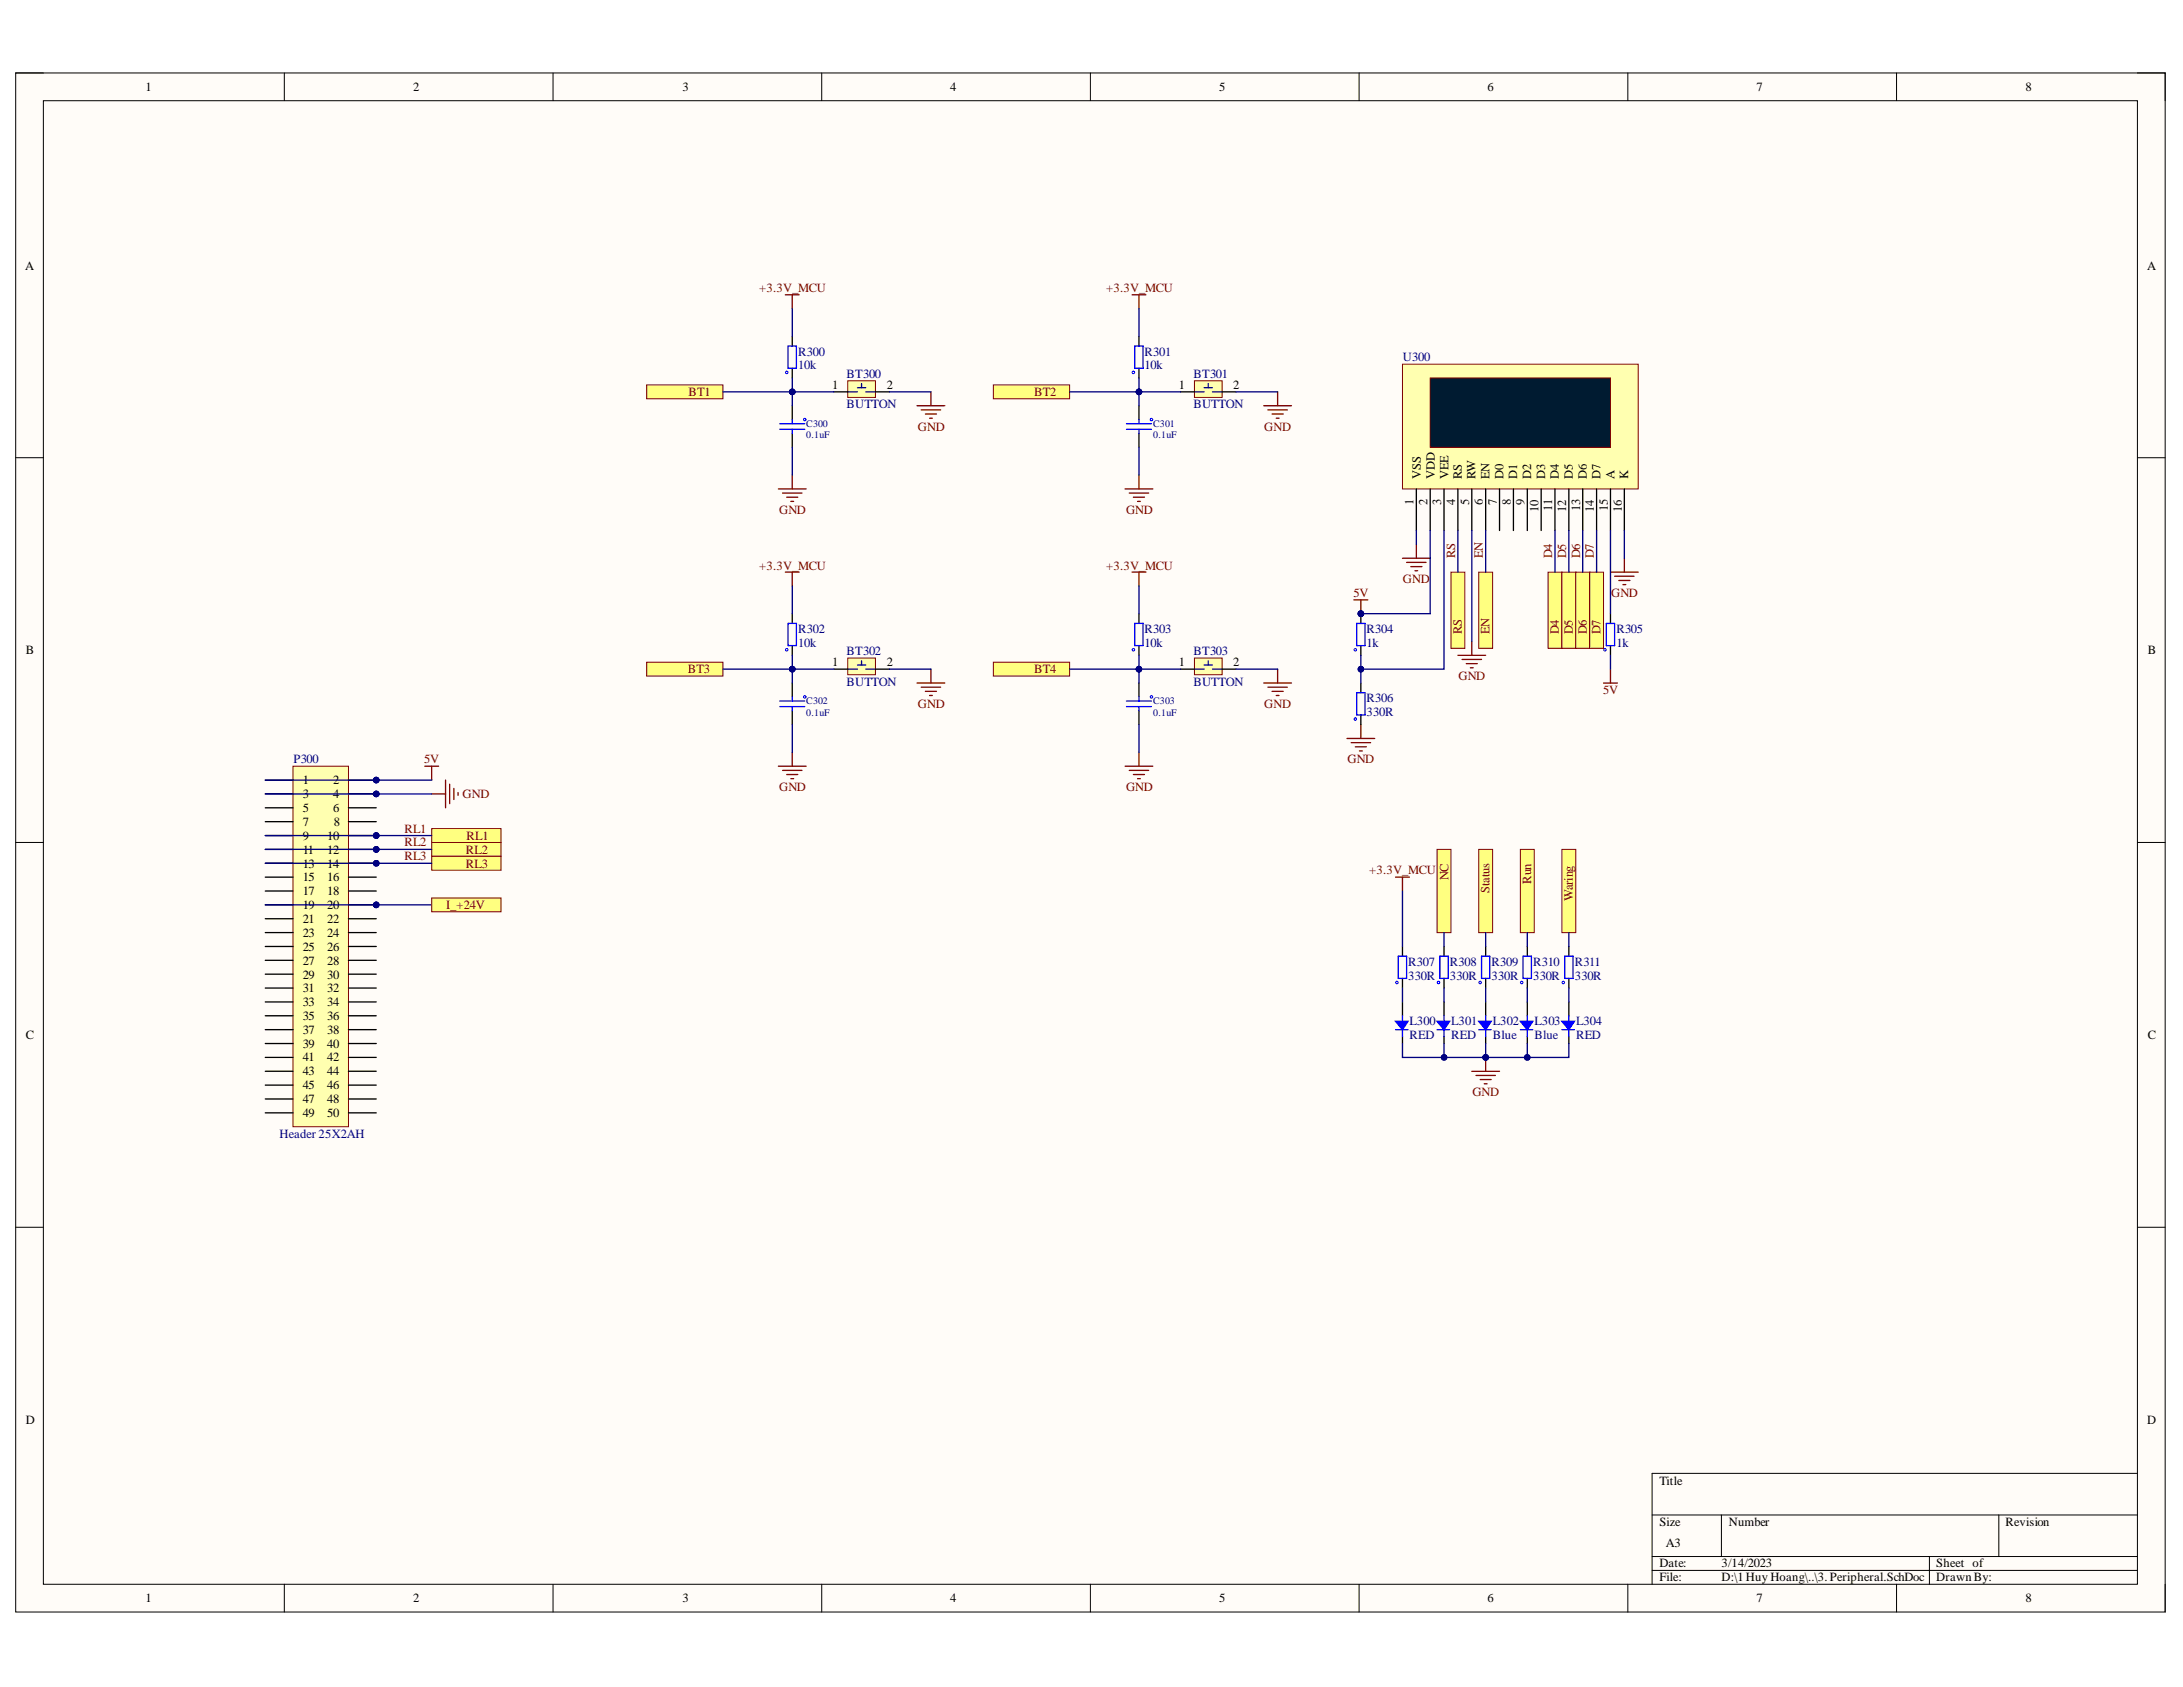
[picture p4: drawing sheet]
<svg xmlns="http://www.w3.org/2000/svg" width="279mm" height="216mm" viewBox="0 0 279 216" stroke-linecap="round" stroke-linejoin="round" font-family="sans-serif">
<defs><g id="words">
<g font-size="1.6">
<text x="18.6" y="11.7">1</text>
<text x="52.9" y="11.7">2</text>
<text x="87.4" y="11.7">3</text>
<text x="121.6" y="11.7">4</text>
<text x="156.1" y="11.7">5</text>
<text x="190.4" y="11.7">6</text>
<text x="224.8" y="11.7">7</text>
<text x="259.2" y="11.7">8</text>
<text x="3.2" y="34.5">A</text>
<text x="274.8" y="34.5">A</text>
<text x="106.5" y="49.8">1</text>
<text x="113.5" y="49.8">2</text>
<text x="150.9" y="49.8">1</text>
<text x="157.8" y="49.8">2</text>
<text x="180.9" y="64.6" transform="rotate(-90 180.9 64.6)">1</text>
<text x="181.8" y="61.3" transform="rotate(-90 181.8 61.3)">VSS</text>
<text x="182.7" y="64.7" transform="rotate(-90 182.7 64.7)">2</text>
<text x="183.6" y="61.3" transform="rotate(-90 183.6 61.3)">VDD</text>
<text x="184.5" y="64.7" transform="rotate(-90 184.5 64.7)">3</text>
<text x="185.4" y="61.3" transform="rotate(-90 185.4 61.3)">VEE</text>
<text x="186.2" y="64.7" transform="rotate(-90 186.2 64.7)">4</text>
<text x="187.1" y="61.3" transform="rotate(-90 187.1 61.3)">RS</text>
<text x="188" y="64.7" transform="rotate(-90 188 64.7)">5</text>
<text x="188.9" y="61.3" transform="rotate(-90 188.9 61.3)">RW</text>
<text x="189.8" y="64.7" transform="rotate(-90 189.8 64.7)">6</text>
<text x="190.6" y="61.3" transform="rotate(-90 190.6 61.3)">EN</text>
<text x="191.6" y="64.7" transform="rotate(-90 191.6 64.7)">7</text>
<text x="192.4" y="61.3" transform="rotate(-90 192.4 61.3)">D0</text>
<text x="193.4" y="64.7" transform="rotate(-90 193.4 64.7)">8</text>
<text x="194.2" y="61.3" transform="rotate(-90 194.2 61.3)">D1</text>
<text x="195.1" y="64.7" transform="rotate(-90 195.1 64.7)">9</text>
<text x="196" y="61.3" transform="rotate(-90 196 61.3)">D2</text>
<text x="196.9" y="65.5" transform="rotate(-90 196.9 65.5)">10</text>
<text x="197.7" y="61.3" transform="rotate(-90 197.7 61.3)">D3</text>
<text x="198.7" y="65.4" transform="rotate(-90 198.7 65.4)">11</text>
<text x="199.5" y="61.3" transform="rotate(-90 199.5 61.3)">D4</text>
<text x="200.5" y="65.5" transform="rotate(-90 200.5 65.5)">12</text>
<text x="201.3" y="61.3" transform="rotate(-90 201.3 61.3)">D5</text>
<text x="202.2" y="65.5" transform="rotate(-90 202.2 65.5)">13</text>
<text x="203.1" y="61.3" transform="rotate(-90 203.1 61.3)">D6</text>
<text x="204" y="65.5" transform="rotate(-90 204 65.5)">14</text>
<text x="204.9" y="61.3" transform="rotate(-90 204.9 61.3)">D7</text>
<text x="205.8" y="65.5" transform="rotate(-90 205.8 65.5)">15</text>
<text x="206.6" y="61.3" transform="rotate(-90 206.6 61.3)">A</text>
<text x="207.6" y="65.5" transform="rotate(-90 207.6 65.5)">16</text>
<text x="208.4" y="61.3" transform="rotate(-90 208.4 61.3)">K</text>
<text x="3.3" y="83.7">B</text>
<text x="274.9" y="83.7">B</text>
<text x="106.5" y="85.2">1</text>
<text x="113.5" y="85.2">2</text>
<text x="150.9" y="85.2">1</text>
<text x="157.8" y="85.2">2</text>
<text x="38.7" y="100.4">1</text>
<text x="42.6" y="100.4">2</text>
<text x="38.7" y="102.2">3</text>
<text x="38.7" y="103.9">5</text>
<text x="38.7" y="105.7">7</text>
<text x="38.7" y="107.5">9</text>
<text x="41.9" y="107.5">10</text>
<text x="42.6" y="102.2">4</text>
<text x="42.6" y="103.9">6</text>
<text x="42.7" y="105.7">8</text>
<text x="38.7" y="109.3">11</text>
<text x="38.7" y="111">13</text>
<text x="38.7" y="112.8">15</text>
<text x="41.9" y="109.3">12</text>
<text x="41.9" y="111">14</text>
<text x="41.9" y="112.8">16</text>
<text x="38.7" y="114.6">17</text>
<text x="38.7" y="116.4">19</text>
<text x="38.7" y="118.1">21</text>
<text x="38.7" y="119.9">23</text>
<text x="41.9" y="114.6">18</text>
<text x="41.9" y="116.4">20</text>
<text x="41.9" y="118.1">22</text>
<text x="41.9" y="119.9">24</text>
<text x="38.7" y="121.7">25</text>
<text x="38.7" y="123.5">27</text>
<text x="38.7" y="125.2">29</text>
<text x="41.9" y="121.7">26</text>
<text x="41.9" y="123.5">28</text>
<text x="41.9" y="125.2">30</text>
<text x="38.7" y="127">31</text>
<text x="38.7" y="128.8">33</text>
<text x="38.7" y="130.6">35</text>
<text x="41.9" y="127">32</text>
<text x="41.9" y="128.8">34</text>
<text x="41.9" y="130.6">36</text>
<text x="3.3" y="132.9">C</text>
<text x="38.7" y="132.3">37</text>
<text x="38.7" y="134.1">39</text>
<text x="38.7" y="135.8">41</text>
<text x="38.7" y="137.6">43</text>
<text x="41.9" y="132.3">38</text>
<text x="41.9" y="134.1">40</text>
<text x="41.9" y="135.8">42</text>
<text x="41.9" y="137.6">44</text>
<text x="274.9" y="132.9">C</text>
<text x="38.7" y="139.4">45</text>
<text x="38.7" y="141.1">47</text>
<text x="38.7" y="142.9">49</text>
<text x="41.9" y="139.4">46</text>
<text x="41.9" y="141.1">48</text>
<text x="41.9" y="142.9">50</text>
<text x="3.3" y="182.2">D</text>
<text x="274.8" y="182.2">D</text>
<text x="212.4" y="190">Title</text>
<text x="212.4" y="195.2">Size</text>
<text x="213.2" y="198">A3</text>
<text x="221.3" y="195.2">Number</text>
<text x="256.7" y="195.2">Revision</text>
<text x="212.4" y="200.6">Date:</text>
<text x="212.4" y="202.4">File:</text>
<text x="220.3" y="200.6">3/14/2023</text>
<text x="220.3" y="202.4">D:\1 Huy Hoang\..\3. Peripheral.SchDoc</text>
<text x="247.8" y="200.6">Sheet of</text>
<text x="247.8" y="202.4">Drawn By:</text>
<text x="18.6" y="205.1">1</text>
<text x="52.9" y="205.1">2</text>
<text x="87.4" y="205.1">3</text>
<text x="121.6" y="205.1">4</text>
<text x="156.1" y="205.1">5</text>
<text x="190.4" y="205.1">6</text>
<text x="224.8" y="205.1">7</text>
<text x="259.2" y="205.1">8</text>
</g>
<g font-size="1.6" fill="#800000">
<text x="97.2" y="37.4">+3.3V_MCU</text>
<text x="141.6" y="37.4">+3.3V_MCU</text>
<text x="88.1" y="50.7">BT1</text>
<text x="132.4" y="50.7">BT2</text>
<text x="117.5" y="55.1">GND</text>
<text x="161.8" y="55.1">GND</text>
<text x="99.7" y="65.8">GND</text>
<text x="144.1" y="65.8">GND</text>
<text x="186.2" y="71.5" transform="rotate(-90 186.2 71.5)">RS</text>
<text x="189.8" y="71.5" transform="rotate(-90 189.8 71.5)">EN</text>
<text x="198.7" y="71.5" transform="rotate(-90 198.7 71.5)">D4</text>
<text x="200.5" y="71.5" transform="rotate(-90 200.5 71.5)">D5</text>
<text x="202.2" y="71.5" transform="rotate(-90 202.2 71.5)">D6</text>
<text x="204" y="71.5" transform="rotate(-90 204 71.5)">D7</text>
<text x="97.2" y="72.9">+3.3V_MCU</text>
<text x="141.6" y="72.9">+3.3V_MCU</text>
<text x="173.2" y="76.4">5V</text>
<text x="179.6" y="74.7">GND</text>
<text x="206.2" y="76.4">GND</text>
<text x="187.1" y="81.2" transform="rotate(-90 187.1 81.2)">RS</text>
<text x="190.6" y="81.2" transform="rotate(-90 190.6 81.2)">EN</text>
<text x="199.5" y="81.2" transform="rotate(-90 199.5 81.2)">D4</text>
<text x="201.3" y="81.2" transform="rotate(-90 201.3 81.2)">D5</text>
<text x="203.1" y="81.2" transform="rotate(-90 203.1 81.2)">D6</text>
<text x="204.9" y="81.2" transform="rotate(-90 204.9 81.2)">D7</text>
<text x="88" y="86.2">BT3</text>
<text x="132.4" y="86.2">BT4</text>
<text x="186.7" y="87">GND</text>
<text x="205.2" y="88.8">5V</text>
<text x="117.5" y="90.6">GND</text>
<text x="161.8" y="90.6">GND</text>
<text x="54.3" y="97.7">5V</text>
<text x="99.7" y="101.2">GND</text>
<text x="144.1" y="101.2">GND</text>
<text x="172.5" y="97.7">GND</text>
<text x="51.8" y="106.5">RL1</text>
<text x="59.2" y="102.2">GND</text>
<text x="59.7" y="107.5">RL1</text>
<text x="51.8" y="108.3">RL2</text>
<text x="51.8" y="110.1">RL3</text>
<text x="59.6" y="109.3">RL2</text>
<text x="59.6" y="111">RL3</text>
<text x="175.3" y="111.9">+3.3V_MCU</text>
<text x="185.4" y="112.6" transform="rotate(-90 185.4 112.6)">NC</text>
<text x="196" y="113.1" transform="rotate(-90 196 113.1)">Run</text>
<text x="57.1" y="116.4">I_+24V</text>
<text x="190.6" y="114.3" transform="rotate(-90 190.6 114.3)">Status</text>
<text x="201.3" y="115.3" transform="rotate(-90 201.3 115.3)">Waring</text>
<text x="188.4" y="140.3">GND</text>
</g>
<g font-size="1.6" fill="#000080">
<text x="102.2" y="45.5">R300</text>
<text x="102.2" y="47.3">10k</text>
<text x="146.5" y="45.5">R301</text>
<text x="146.5" y="47.3">10k</text>
<text x="179.6" y="46.3">U300</text>
<text x="108.3" y="48.4">BT300</text>
<text x="108.3" y="52.3">BUTTON</text>
<text x="152.8" y="48.4">BT301</text>
<text x="152.8" y="52.3">BUTTON</text>
<text x="102.2" y="81">R302</text>
<text x="102.2" y="82.8">10k</text>
<text x="108.3" y="83.9">BT302</text>
<text x="146.5" y="81">R303</text>
<text x="146.5" y="82.8">10k</text>
<text x="152.8" y="83.9">BT303</text>
<text x="174.9" y="81">R304</text>
<text x="174.9" y="82.8">1k</text>
<text x="206.9" y="81">R305</text>
<text x="206.9" y="82.8">1k</text>
<text x="108.3" y="87.8">BUTTON</text>
<text x="152.8" y="87.8">BUTTON</text>
<text x="174.9" y="89.9">R306</text>
<text x="174.9" y="91.7">330R</text>
<text x="37.6" y="97.7">P300</text>
<text x="180.2" y="123.6">R307</text>
<text x="180.2" y="125.4">330R</text>
<text x="185.6" y="123.6">R308</text>
<text x="185.6" y="125.4">330R</text>
<text x="190.9" y="123.6">R309</text>
<text x="190.9" y="125.4">330R</text>
<text x="196.2" y="123.6">R310</text>
<text x="196.2" y="125.4">330R</text>
<text x="201.6" y="123.6">R311</text>
<text x="201.6" y="125.4">330R</text>
<text x="180.4" y="131.2">L300</text>
<text x="185.7" y="131.2">L301</text>
<text x="191.1" y="131.2">L302</text>
<text x="196.4" y="131.2">L303</text>
<text x="201.7" y="131.2">L304</text>
<text x="180.4" y="133">RED</text>
<text x="185.7" y="133">RED</text>
<text x="191.1" y="133">Blue</text>
<text x="196.4" y="133">Blue</text>
<text x="201.7" y="133">RED</text>
<text x="35.8" y="145.6">Header 25X2AH</text>
</g>
<g font-size="1.3" fill="#000080">
<text x="103.2" y="54.6">C300</text>
<text x="103.2" y="56.1">0.1uF</text>
<text x="147.6" y="54.6">C301</text>
<text x="147.6" y="56.1">0.1uF</text>
<text x="103.2" y="90.1">C302</text>
<text x="103.2" y="91.6">0.1uF</text>
<text x="147.6" y="90.1">C303</text>
<text x="147.6" y="91.6">0.1uF</text>
</g>
</g></defs>
<path d="M2 9.3h275.1v197h-275.1z" fill-rule="evenodd" fill="#fffcf8"/>
<path d="M2 9.3h275.1v197h-275.1z" fill="none" stroke="#000" stroke-width=".13"/>
<path d="M5.6 12.9h268v189.9h-268z" fill-rule="evenodd" fill="#fffcf8"/>
<g fill="none" stroke="#000" stroke-width=".13">
<path d="M2 9.3h3.6M5.6 12.9h268v189.9h-268zM36.4 9.3v3.6M70.8 9.3v3.6M105.2 9.3v3.6M139.6 9.3v3.6M174 9.3v3.6M208.3 9.3v3.6M242.7 9.3v3.6M273.6 9.3h3.5v3.6M2 58.6h3.6M273.6 58.6h3.5"/>
<path d="M2 107.8h3.6M273.6 107.8h3.5M2 157.1h3.6M273.6 157.1h3.5M211.5 193.9h62.1M211.5 199.2h62.1M220.3 193.9v5.3M246.9 199.2v3.6M255.8 193.9v5.3M273.6 188.6h-62.1v14.2M36.4 202.8v3.5M70.8 202.8v3.5"/>
<path d="M105.2 202.8v3.5M139.6 202.8v3.5M174 202.8v3.5M208.3 202.8v3.5M211.5 201h62.1M242.7 202.8v3.5M277.1 202.8v3.5"/>
</g>
<path d="M179.5 46.6h30.2v16h-30.2z" fill-rule="evenodd" fill="#ffffb0"/>
<path d="M179.5 46.6h30.2v16h-30.2z" fill="none" stroke="#800000" stroke-width=".13"/>
<g fill="none" stroke="#000" stroke-width=".17">
<path d="M181.3 62.6v5.3M183.1 62.6v5.3M184.8 62.6v5.3M186.6 62.6v5.3M188.4 62.6v5.3M190.1 62.6v5.3M191.9 62.6v5.3M193.7 62.6v5.3M195.5 62.6v5.3M197.3 62.6v5.3M199 62.6v5.3M200.8 62.6v5.3"/>
<path d="M202.6 62.6v5.3M204.3 62.6v5.3M206.1 62.6v5.3M207.9 62.6v5.3"/>
</g>
<path d="M183.1 48.4h23v8.9h-23z" fill-rule="evenodd" fill="#001b31"/>
<path d="M183.1 48.4h23v8.9h-23z" fill="none" stroke="#800000" stroke-width=".13"/>
<path d="M179.5 71.4h3.6M180 72h2.5M180.6 72.5h1.4M181.1 73h.3M181.3 69.7v1.7" fill="none" stroke="#800000" stroke-width=".17"/>
<circle cx="174.2" cy="78.5" r=".35" fill="#000080"/>
<circle cx="174.2" cy="78.5" r=".35" fill="none" stroke="#000080" stroke-width=".13"/>
<circle cx="173.5" cy="83.2" r=".16" fill="none" stroke="#00f" stroke-width=".13"/>
<path d="M174.2 78.5v1.3M174.2 82.6v1.3" fill="none" stroke="#000" stroke-width=".17"/>
<circle cx="174.2" cy="78.5" r=".35" fill="#000080"/>
<circle cx="174.2" cy="78.5" r=".35" fill="none" stroke="#000080" stroke-width=".13"/>
<path d="M173.6 79.8h1.1v2.8h-1.1zM205.6 79.8h1.1v2.8h-1.1z" fill="none" stroke="#00f" stroke-width=".17"/>
<g fill="none" stroke="#800000" stroke-width=".17">
<path d="M206.1 73.2h3.6M206.7 73.8h2.4M207.2 74.3h1.4M207.7 74.8h.4M207.9 71.4v1.8M172.4 94.5h3.5M172.9 95h2.5M173.5 95.6h1.4M174 96.1h.4M174.2 92.7v1.8M186.6 83.9h3.5M187.1 84.4h2.5"/>
<path d="M187.7 84.9h1.4M188.2 85.5h.4M188.4 82.1v1.8"/>
</g>
<circle cx="205.4" cy="83.2" r=".16" fill="none" stroke="#00f" stroke-width=".13"/>
<path d="M206.1 78.5v1.3M206.1 82.6v1.3" fill="none" stroke="#000" stroke-width=".17"/>
<path d="M185.7 73.2h1.8v9.8h-1.8z" fill-rule="evenodd" fill="#ffff80"/>
<path d="M185.7 73.2h1.8v9.8h-1.8z" fill="none" stroke="#800000" stroke-width=".13"/>
<path d="M189.3 73.2h1.7v9.8h-1.7z" fill-rule="evenodd" fill="#ffff80"/>
<path d="M189.3 73.2h1.7v9.8h-1.7z" fill="none" stroke="#800000" stroke-width=".13"/>
<path d="M198.1 73.2h1.8v9.8h-1.8z" fill-rule="evenodd" fill="#ffff80"/>
<path d="M198.1 73.2h1.8v9.8h-1.8z" fill="none" stroke="#800000" stroke-width=".13"/>
<path d="M199.9 73.2h1.8v9.8h-1.8z" fill-rule="evenodd" fill="#ffff80"/>
<path d="M199.9 73.2h1.8v9.8h-1.8z" fill="none" stroke="#800000" stroke-width=".13"/>
<path d="M201.7 73.2h1.8v9.8h-1.8z" fill-rule="evenodd" fill="#ffff80"/>
<path d="M201.7 73.2h1.8v9.8h-1.8z" fill="none" stroke="#800000" stroke-width=".13"/>
<path d="M203.5 73.2h1.7v9.8h-1.7z" fill-rule="evenodd" fill="#ffff80"/>
<path d="M203.5 73.2h1.7v9.8h-1.7z" fill="none" stroke="#800000" stroke-width=".13"/>
<path d="M108.5 48.7h3.5v2.2h-3.5z" fill-rule="evenodd" fill="#ffffb0"/>
<path d="M108.5 48.7h3.5v2.2h-3.5z" fill="none" stroke="#800000" stroke-width=".13"/>
<path d="M108.5 50.1h1.2M109.7 49.6h1.1M110.3 49.1v.5M110.8 50.1h1.2" fill="none" stroke="#11037f" stroke-width=".17"/>
<path d="M101.4 43.1v1.2M101.4 47.1v1.3M101.4 51.9v1.8M101.4 55.5v1.7M106.7 50.1h1.8M112 50.1h1.8" fill="none" stroke="#000" stroke-width=".17"/>
<g fill="none" stroke="#00f" stroke-width=".13">
<circle cx="100.7" cy="47.7" r=".16"/>
<circle cx="103" cy="53.7" r=".16"/>
</g>
<path d="M99.8 54.9h3.2M99.8 54.2h3.2M100.9 44.3h1v2.8h-1zM101.4 53.7v.5M101.4 54.9v.6" fill="none" stroke="#00f" stroke-width=".17"/>
<path d="M100.5 37.7h1.8M101.4 37.7v1.8M117.4 51.9h3.5M117.9 52.5h2.5M118.4 53h1.5M119 53.5h.3M119.1 50.1v1.8M99.6 62.6h3.6M100.2 63.1h2.4M100.7 63.6h1.4M101.2 64.2h.4M101.4 60.8v1.8" fill="none" stroke="#800000" stroke-width=".17"/>
<path d="M82.8 49.3h9.7v1.7h-9.7z" fill-rule="evenodd" fill="#ffff80"/>
<path d="M82.8 49.3h9.7v1.7h-9.7z" fill="none" stroke="#800000" stroke-width=".13"/>
<path d="M152.9 48.7h3.5v2.2h-3.5z" fill-rule="evenodd" fill="#ffffb0"/>
<path d="M152.9 48.7h3.5v2.2h-3.5z" fill="none" stroke="#800000" stroke-width=".13"/>
<path d="M152.9 50.1h1.2M154.1 49.6h1.1M154.6 49.1v.5M155.2 50.1h1.2" fill="none" stroke="#11037f" stroke-width=".17"/>
<path d="M145.8 43.1v1.2M145.8 47.1v1.3M145.8 51.9v1.8M145.8 55.5v1.7M151.1 50.1h1.8M156.4 50.1h1.8" fill="none" stroke="#000" stroke-width=".17"/>
<g fill="none" stroke="#00f" stroke-width=".13">
<circle cx="145.1" cy="47.7" r=".16"/>
<circle cx="147.4" cy="53.7" r=".16"/>
</g>
<path d="M144.2 54.9h3.2M144.2 54.2h3.2M145.2 44.3h1.1v2.8h-1.1zM145.8 53.7v.5M145.8 54.9v.6" fill="none" stroke="#00f" stroke-width=".17"/>
<path d="M144.9 37.7h1.8M145.8 37.7v1.8M161.7 51.9h3.6M162.3 52.5h2.5M162.8 53h1.4M163.3 53.5h.4M163.5 50.1v1.8M144 62.6h3.5M144.5 63.1h2.5M145.1 63.6h1.4M145.6 64.2h.3M145.8 60.8v1.8" fill="none" stroke="#800000" stroke-width=".17"/>
<path d="M127.1 49.3h9.8v1.7h-9.8z" fill-rule="evenodd" fill="#ffff80"/>
<path d="M127.1 49.3h9.8v1.7h-9.8z" fill="none" stroke="#800000" stroke-width=".13"/>
<path d="M108.5 84.2h3.5v2.1h-3.5z" fill-rule="evenodd" fill="#ffffb0"/>
<path d="M108.5 84.2h3.5v2.1h-3.5z" fill="none" stroke="#800000" stroke-width=".13"/>
<path d="M108.5 85.6h1.2M109.7 85.1h1.1M110.3 84.6v.5M110.8 85.6h1.2" fill="none" stroke="#11037f" stroke-width=".17"/>
<path d="M101.4 78.5v1.3M101.4 82.6v1.3M101.4 87.4v1.8M101.4 91v1.7M106.7 85.6h1.8M112 85.6h1.8" fill="none" stroke="#000" stroke-width=".17"/>
<g fill="none" stroke="#00f" stroke-width=".13">
<circle cx="100.7" cy="83.2" r=".16"/>
<circle cx="103" cy="89.2" r=".16"/>
</g>
<path d="M100.9 79.8h1v2.8h-1zM99.8 90.4h3.2M99.8 89.7h3.2M101.4 89.2v.5M101.4 90.4v.6" fill="none" stroke="#00f" stroke-width=".17"/>
<path d="M100.5 73.2h1.8M101.4 73.2v1.8M99.6 98.1h3.6M100.2 98.6h2.4M100.7 99.1h1.4M101.2 99.7h.4M101.4 96.3v1.8M117.4 87.4h3.5M117.9 87.9h2.5M118.4 88.5h1.5M119 89h.3M119.1 85.6v1.8" fill="none" stroke="#800000" stroke-width=".17"/>
<path d="M82.8 84.8h9.7v1.7h-9.7z" fill-rule="evenodd" fill="#ffff80"/>
<path d="M82.8 84.8h9.7v1.7h-9.7z" fill="none" stroke="#800000" stroke-width=".13"/>
<path d="M152.9 84.2h3.5v2.1h-3.5z" fill-rule="evenodd" fill="#ffffb0"/>
<path d="M152.9 84.2h3.5v2.1h-3.5z" fill="none" stroke="#800000" stroke-width=".13"/>
<path d="M152.9 85.6h1.2M154.1 85.1h1.1M154.6 84.6v.5M155.2 85.6h1.2" fill="none" stroke="#11037f" stroke-width=".17"/>
<path d="M145.8 78.5v1.3M145.8 82.6v1.3M145.8 87.4v1.8M145.8 91v1.7M151.1 85.6h1.8M156.4 85.6h1.8" fill="none" stroke="#000" stroke-width=".17"/>
<g fill="none" stroke="#00f" stroke-width=".13">
<circle cx="145.1" cy="83.2" r=".16"/>
<circle cx="147.4" cy="89.2" r=".16"/>
</g>
<path d="M145.2 79.8h1.1v2.8h-1.1zM144.2 90.4h3.2M144.2 89.7h3.2M145.8 89.2v.5M145.8 90.4v.6" fill="none" stroke="#00f" stroke-width=".17"/>
<path d="M144.9 73.2h1.8M145.8 73.2v1.8M144 98.1h3.5M144.5 98.6h2.5M145.1 99.1h1.4M145.6 99.7h.3M145.8 96.3v1.8M161.7 87.4h3.6M162.3 87.9h2.5M162.8 88.5h1.4M163.3 89h.4M163.5 85.6v1.8" fill="none" stroke="#800000" stroke-width=".17"/>
<path d="M127.1 84.8h9.8v1.7h-9.8z" fill-rule="evenodd" fill="#ffff80"/>
<path d="M127.1 84.8h9.8v1.7h-9.8z" fill="none" stroke="#800000" stroke-width=".13"/>
<path d="M178.6 130.7h1.6l-.7 1.1z" fill="#00f"/>
<path d="M178.6 130.7h1.6l-.7 1.1zM178.6 131.8h1.6M179.5 130v.7M179.5 131.8v.9" fill="none" stroke="#00f" stroke-width=".17"/>
<path d="M179.5 128.2v1.8M179.5 132.7v.9" fill="none" stroke="#000" stroke-width=".17"/>
<path d="M189.3 130.7h1.6l-.8 1.1z" fill="#00f"/>
<path d="M189.3 130.7h1.6l-.8 1.1zM189.3 131.8h1.6M190.1 130v.7M190.1 131.8v.9" fill="none" stroke="#00f" stroke-width=".17"/>
<path d="M190.1 128.2v1.8M190.1 132.7v.9" fill="none" stroke="#000" stroke-width=".17"/>
<path d="M183.9 130.7h1.6l-.7 1.1z" fill="#00f"/>
<path d="M183.9 130.7h1.6l-.7 1.1zM183.9 131.8h1.6M184.8 130v.7M184.8 131.8v.9" fill="none" stroke="#00f" stroke-width=".17"/>
<path d="M184.8 128.2v1.8M184.8 132.7v.9" fill="none" stroke="#000" stroke-width=".17"/>
<path d="M194.6 130.7h1.6l-.7 1.1z" fill="#00f"/>
<path d="M194.6 130.7h1.6l-.7 1.1zM194.6 131.8h1.6M195.5 130v.7M195.5 131.8v.9" fill="none" stroke="#00f" stroke-width=".17"/>
<path d="M195.5 128.2v1.8M195.5 132.7v.9" fill="none" stroke="#000" stroke-width=".17"/>
<path d="M199.9 130.7h1.6l-.7 1.1z" fill="#00f"/>
<path d="M179 122.4h1v2.8h-1zM184.3 122.4h1.1v2.8h-1.1zM189.6 122.4h1.1v2.8h-1.1zM194.9 122.4h1.1v2.8h-1.1zM199.9 130.7h1.6l-.7 1.1zM199.9 131.8h1.6M200.3 122.4h1v2.8h-1zM200.8 130v.7M200.8 131.8v.9" fill="none" stroke="#00f" stroke-width=".17"/>
<path d="M179.5 121.1v1.3M179.5 125.2v1.3M184.8 121.1v1.3M184.8 125.2v1.3M190.1 121.1v1.3M190.1 125.2v1.3M195.5 121.1v1.3M195.5 125.2v1.3M200.8 121.1v1.3M200.8 125.2v1.3M200.8 128.2v1.8M200.8 132.7v.9" fill="none" stroke="#000" stroke-width=".17"/>
<g fill="none" stroke="#00f" stroke-width=".13">
<path d="M194.6 125.6h.3v.3h-.3z"/>
<circle cx="178.8" cy="125.7" r=".16"/>
<circle cx="184.1" cy="125.7" r=".16"/>
<circle cx="189.4" cy="125.7" r=".16"/>
<circle cx="200.1" cy="125.7" r=".16"/>
</g>
<path d="M188.4 137.1h3.5M188.9 137.6h2.5M189.4 138.2h1.5M190 138.7h.3M190.1 135.3v1.8" fill="none" stroke="#800000" stroke-width=".17"/>
<circle cx="190.1" cy="135.3" r=".36" fill="#000080"/>
<circle cx="190.1" cy="135.3" r=".36" fill="none" stroke="#000080" stroke-width=".13"/>
<path d="M178.6 112.3h1.8M179.5 112.3v1.7" fill="none" stroke="#800000" stroke-width=".17"/>
<path d="M183.9 108.7h1.8v10.7h-1.8z" fill-rule="evenodd" fill="#ffff80"/>
<path d="M183.9 108.7h1.8v10.7h-1.8z" fill="none" stroke="#800000" stroke-width=".13"/>
<path d="M189.3 108.7h1.7v10.7h-1.7z" fill-rule="evenodd" fill="#ffff80"/>
<path d="M189.3 108.7h1.7v10.7h-1.7z" fill="none" stroke="#800000" stroke-width=".13"/>
<path d="M194.6 108.7h1.8v10.7h-1.8z" fill-rule="evenodd" fill="#ffff80"/>
<path d="M194.6 108.7h1.8v10.7h-1.8z" fill="none" stroke="#800000" stroke-width=".13"/>
<path d="M199.9 108.7h1.8v10.7h-1.8z" fill-rule="evenodd" fill="#ffff80"/>
<path d="M199.9 108.7h1.8v10.7h-1.8z" fill="none" stroke="#800000" stroke-width=".13"/>
<path d="M54.4 98.1h1.7M55.3 98.1v1.7M57 99.8v3.6M55.3 101.6h1.7M57.6 100.4v2.4M58.1 100.9v1.4M58.6 101.4v.4" fill="none" stroke="#800000" stroke-width=".17"/>
<circle cx="48.2" cy="99.8" r=".36" fill="#000080"/>
<circle cx="48.2" cy="99.8" r=".36" fill="none" stroke="#000080" stroke-width=".13"/>
<circle cx="48.2" cy="101.6" r=".35" fill="#000080"/>
<circle cx="48.2" cy="101.6" r=".35" fill="none" stroke="#000080" stroke-width=".13"/>
<circle cx="48.2" cy="106.9" r=".36" fill="#000080"/>
<circle cx="48.2" cy="106.9" r=".36" fill="none" stroke="#000080" stroke-width=".13"/>
<circle cx="48.2" cy="108.7" r=".36" fill="#000080"/>
<circle cx="48.2" cy="108.7" r=".36" fill="none" stroke="#000080" stroke-width=".13"/>
<circle cx="48.2" cy="110.5" r=".35" fill="#000080"/>
<circle cx="48.2" cy="110.5" r=".35" fill="none" stroke="#000080" stroke-width=".13"/>
<circle cx="48.2" cy="115.8" r=".36" fill="#000080"/>
<circle cx="48.2" cy="115.8" r=".36" fill="none" stroke="#000080" stroke-width=".13"/>
<path d="M37.5 98.1h7.1v46.1h-7.1z" fill-rule="evenodd" fill="#ffffb0"/>
<path d="M37.5 98.1h7.1v46.1h-7.1z" fill="none" stroke="#800000" stroke-width=".13"/>
<path d="M34 99.8h3.5M44.6 99.8h3.6" fill="none" stroke="#000" stroke-width=".17"/>
<circle cx="48.2" cy="99.8" r=".36" fill="#000080"/>
<circle cx="48.2" cy="99.8" r=".36" fill="none" stroke="#000080" stroke-width=".13"/>
<path d="M34 101.6h3.5M44.6 101.6h3.6" fill="none" stroke="#000" stroke-width=".17"/>
<circle cx="48.2" cy="101.6" r=".35" fill="#000080"/>
<circle cx="48.2" cy="101.6" r=".35" fill="none" stroke="#000080" stroke-width=".13"/>
<path d="M34 103.4h3.5M34 105.2h3.5M34 106.9h3.5M44.6 103.4h3.6M44.6 105.2h3.6M44.6 106.9h3.6" fill="none" stroke="#000" stroke-width=".17"/>
<circle cx="48.2" cy="106.9" r=".36" fill="#000080"/>
<circle cx="48.2" cy="106.9" r=".36" fill="none" stroke="#000080" stroke-width=".13"/>
<path d="M34 108.7h3.5M44.6 108.7h3.6" fill="none" stroke="#000" stroke-width=".17"/>
<circle cx="48.2" cy="108.7" r=".36" fill="#000080"/>
<circle cx="48.2" cy="108.7" r=".36" fill="none" stroke="#000080" stroke-width=".13"/>
<path d="M34 110.5h3.5M44.6 110.5h3.6" fill="none" stroke="#000" stroke-width=".17"/>
<circle cx="48.2" cy="110.5" r=".35" fill="#000080"/>
<circle cx="48.2" cy="110.5" r=".35" fill="none" stroke="#000080" stroke-width=".13"/>
<path d="M34 112.3h3.5M34 114h3.5M34 115.8h3.5M44.6 112.3h3.6M44.6 114h3.6M44.6 115.8h3.6" fill="none" stroke="#000" stroke-width=".17"/>
<circle cx="48.2" cy="115.8" r=".36" fill="#000080"/>
<circle cx="48.2" cy="115.8" r=".36" fill="none" stroke="#000080" stroke-width=".13"/>
<g fill="none" stroke="#000" stroke-width=".17">
<path d="M174.2 87.4v1.3M174.2 91.5v1.2M34 117.6h3.5M34 119.4h3.5M44.6 117.6h3.6M44.6 119.4h3.6M34 121.1h3.5M34 122.9h3.5M34 124.7h3.5M34 126.5h3.5M34 128.2h3.5M34 130h3.5"/>
<path d="M34 131.8h3.5M34 133.5h3.5M34 135.3h3.5M34 137.1h3.5M34 138.9h3.5M44.6 121.1h3.6M44.6 122.9h3.6M44.6 124.7h3.6M44.6 126.5h3.6M44.6 128.2h3.6M44.6 130h3.6M44.6 131.8h3.6"/>
<path d="M44.6 133.5h3.6M44.6 135.3h3.6M44.6 137.1h3.6M44.6 138.9h3.6M34 140.6h3.5M34 142.4h3.5M44.6 140.6h3.6M44.6 142.4h3.6"/>
</g>
<circle cx="173.5" cy="92" r=".16" fill="none" stroke="#00f" stroke-width=".13"/>
<path d="M173.6 88.7h1.1v2.8h-1.1z" fill="none" stroke="#00f" stroke-width=".17"/>
<path d="M173.3 76.8h1.8M174.2 76.8v1.7" fill="none" stroke="#800000" stroke-width=".17"/>
<circle cx="174.2" cy="78.5" r=".35" fill="#000080"/>
<circle cx="174.2" cy="78.5" r=".35" fill="none" stroke="#000080" stroke-width=".13"/>
<path d="M205.2 87.4h1.8M206.1 85.6v1.8" fill="none" stroke="#800000" stroke-width=".17"/>
<path d="M55.3 106h8.8v1.8h-8.8z" fill-rule="evenodd" fill="#ffff80"/>
<path d="M55.3 106h8.8v1.8h-8.8z" fill="none" stroke="#800000" stroke-width=".13"/>
<path d="M55.3 107.8h8.8v1.8h-8.8z" fill-rule="evenodd" fill="#ffff80"/>
<path d="M55.3 107.8h8.8v1.8h-8.8z" fill="none" stroke="#800000" stroke-width=".13"/>
<path d="M55.3 109.6h8.8v1.8h-8.8z" fill-rule="evenodd" fill="#ffff80"/>
<path d="M55.3 109.6h8.8v1.8h-8.8z" fill="none" stroke="#800000" stroke-width=".13"/>
<path d="M181.3 67.9v1.8M183.1 67.9v10.6h-8.9" fill="none" stroke="#000080" stroke-width=".17"/>
<circle cx="174.2" cy="78.5" r=".35" fill="#000080"/>
<circle cx="174.2" cy="78.5" r=".35" fill="none" stroke="#000080" stroke-width=".13"/>
<path d="M184.8 67.9v17.7h-10.6" fill="none" stroke="#000080" stroke-width=".17"/>
<circle cx="174.2" cy="85.6" r=".36" fill="#000080"/>
<circle cx="174.2" cy="85.6" r=".36" fill="none" stroke="#000080" stroke-width=".13"/>
<g fill="none" stroke="#000080" stroke-width=".17">
<path d="M101.4 39.5v3.6M145.8 39.5v3.6M101.4 57.2v3.6M113.8 50.1h5.3M145.8 57.2v3.6M158.2 50.1h5.3M101.4 75v3.5M145.8 75v3.5M186.6 67.9v5.3M188.4 67.9v14.2M190.1 67.9v5.3M199 67.9v5.3"/>
<path d="M200.8 67.9v5.3M202.6 67.9v5.3M204.3 67.9v5.3M206.1 67.9v10.6M207.9 67.9v3.5M101.4 92.7v3.6M113.8 85.6h5.3M145.8 92.7v3.6M158.2 85.6h5.3M206.1 83.9v1.7M179.5 126.5v1.7M184.8 126.5v1.7"/>
<path d="M190.1 126.5v1.7M195.5 126.5v1.7M195.5 133.6v1.7M200.8 126.5v1.7"/>
</g>
<circle cx="195.5" cy="135.3" r=".35" fill="#000080"/>
<circle cx="195.5" cy="135.3" r=".35" fill="none" stroke="#000080" stroke-width=".13"/>
<path d="M190.1 133.6v1.7" fill="none" stroke="#000080" stroke-width=".17"/>
<circle cx="190.1" cy="135.3" r=".36" fill="#000080"/>
<circle cx="190.1" cy="135.3" r=".36" fill="none" stroke="#000080" stroke-width=".13"/>
<path d="M184.8 133.6v1.7" fill="none" stroke="#000080" stroke-width=".17"/>
<circle cx="184.8" cy="135.3" r=".35" fill="#000080"/>
<circle cx="184.8" cy="135.3" r=".35" fill="none" stroke="#000080" stroke-width=".13"/>
<path d="M92.5 85.6h14.2M179.5 114v7.1M184.8 119.4v1.7M190.1 119.4v1.7M195.5 119.4v1.7M200.8 119.4v1.7" fill="none" stroke="#000080" stroke-width=".17"/>
<circle cx="101.4" cy="85.6" r=".36" fill="#000080"/>
<circle cx="101.4" cy="85.6" r=".36" fill="none" stroke="#000080" stroke-width=".13"/>
<path d="M92.5 50.1h14.2" fill="none" stroke="#000080" stroke-width=".17"/>
<circle cx="101.4" cy="50.1" r=".36" fill="#000080"/>
<circle cx="101.4" cy="50.1" r=".36" fill="none" stroke="#000080" stroke-width=".13"/>
<path d="M179.5 133.6v1.7h21.3v-1.7" fill="none" stroke="#000080" stroke-width=".17"/>
<circle cx="184.8" cy="135.3" r=".35" fill="#000080"/>
<circle cx="184.8" cy="135.3" r=".35" fill="none" stroke="#000080" stroke-width=".13"/>
<circle cx="190.1" cy="135.3" r=".36" fill="#000080"/>
<circle cx="190.1" cy="135.3" r=".36" fill="none" stroke="#000080" stroke-width=".13"/>
<circle cx="195.5" cy="135.3" r=".35" fill="#000080"/>
<circle cx="195.5" cy="135.3" r=".35" fill="none" stroke="#000080" stroke-width=".13"/>
<path d="M136.9 85.6h14.2" fill="none" stroke="#000080" stroke-width=".17"/>
<circle cx="145.8" cy="85.6" r=".36" fill="#000080"/>
<circle cx="145.8" cy="85.6" r=".36" fill="none" stroke="#000080" stroke-width=".13"/>
<path d="M136.9 50.1h14.2" fill="none" stroke="#000080" stroke-width=".17"/>
<circle cx="145.8" cy="50.1" r=".36" fill="#000080"/>
<circle cx="145.8" cy="50.1" r=".36" fill="none" stroke="#000080" stroke-width=".13"/>
<path d="M174.2 83.9v3.5" fill="none" stroke="#000080" stroke-width=".17"/>
<circle cx="174.2" cy="85.6" r=".36" fill="#000080"/>
<circle cx="174.2" cy="85.6" r=".36" fill="none" stroke="#000080" stroke-width=".13"/>
<path d="M101.4 48.4v1.7" fill="none" stroke="#000080" stroke-width=".17"/>
<circle cx="101.4" cy="50.1" r=".36" fill="#000080"/>
<circle cx="101.4" cy="50.1" r=".36" fill="none" stroke="#000080" stroke-width=".13"/>
<path d="M101.4 50.1v1.8" fill="none" stroke="#000080" stroke-width=".17"/>
<circle cx="101.4" cy="50.1" r=".36" fill="#000080"/>
<circle cx="101.4" cy="50.1" r=".36" fill="none" stroke="#000080" stroke-width=".13"/>
<path d="M145.8 50.1v1.8" fill="none" stroke="#000080" stroke-width=".17"/>
<circle cx="145.8" cy="50.1" r=".36" fill="#000080"/>
<circle cx="145.8" cy="50.1" r=".36" fill="none" stroke="#000080" stroke-width=".13"/>
<path d="M145.8 48.4v1.7" fill="none" stroke="#000080" stroke-width=".17"/>
<circle cx="145.8" cy="50.1" r=".36" fill="#000080"/>
<circle cx="145.8" cy="50.1" r=".36" fill="none" stroke="#000080" stroke-width=".13"/>
<path d="M145.8 85.6v1.8" fill="none" stroke="#000080" stroke-width=".17"/>
<circle cx="145.8" cy="85.6" r=".36" fill="#000080"/>
<circle cx="145.8" cy="85.6" r=".36" fill="none" stroke="#000080" stroke-width=".13"/>
<path d="M145.8 83.9v1.7" fill="none" stroke="#000080" stroke-width=".17"/>
<circle cx="145.8" cy="85.6" r=".36" fill="#000080"/>
<circle cx="145.8" cy="85.6" r=".36" fill="none" stroke="#000080" stroke-width=".13"/>
<path d="M101.4 85.6v1.8" fill="none" stroke="#000080" stroke-width=".17"/>
<circle cx="101.4" cy="85.6" r=".36" fill="#000080"/>
<circle cx="101.4" cy="85.6" r=".36" fill="none" stroke="#000080" stroke-width=".13"/>
<path d="M101.4 83.9v1.7" fill="none" stroke="#000080" stroke-width=".17"/>
<circle cx="101.4" cy="85.6" r=".36" fill="#000080"/>
<circle cx="101.4" cy="85.6" r=".36" fill="none" stroke="#000080" stroke-width=".13"/>
<path d="M34 99.8h21.3" fill="none" stroke="#000080" stroke-width=".17"/>
<circle cx="48.2" cy="99.8" r=".36" fill="#000080"/>
<circle cx="48.2" cy="99.8" r=".36" fill="none" stroke="#000080" stroke-width=".13"/>
<path d="M34 101.6h21.3" fill="none" stroke="#000080" stroke-width=".17"/>
<circle cx="48.2" cy="101.6" r=".35" fill="#000080"/>
<circle cx="48.2" cy="101.6" r=".35" fill="none" stroke="#000080" stroke-width=".13"/>
<path d="M34 106.9h21.3" fill="none" stroke="#000080" stroke-width=".17"/>
<circle cx="48.2" cy="106.9" r=".36" fill="#000080"/>
<circle cx="48.2" cy="106.9" r=".36" fill="none" stroke="#000080" stroke-width=".13"/>
<path d="M34 108.7h21.3" fill="none" stroke="#000080" stroke-width=".17"/>
<circle cx="48.2" cy="108.7" r=".36" fill="#000080"/>
<circle cx="48.2" cy="108.7" r=".36" fill="none" stroke="#000080" stroke-width=".13"/>
<path d="M34 110.5h21.3" fill="none" stroke="#000080" stroke-width=".17"/>
<circle cx="48.2" cy="110.5" r=".35" fill="#000080"/>
<circle cx="48.2" cy="110.5" r=".35" fill="none" stroke="#000080" stroke-width=".13"/>
<path d="M34 115.8h21.3" fill="none" stroke="#000080" stroke-width=".17"/>
<circle cx="48.2" cy="115.8" r=".36" fill="#000080"/>
<circle cx="48.2" cy="115.8" r=".36" fill="none" stroke="#000080" stroke-width=".13"/>
<path d="M55.3 114.9h8.8v1.8h-8.8z" fill-rule="evenodd" fill="#ffff80"/>
<path d="M55.3 114.9h8.8v1.8h-8.8z" fill="none" stroke="#800000" stroke-width=".13"/>
<use href="#words"/>
</svg>
